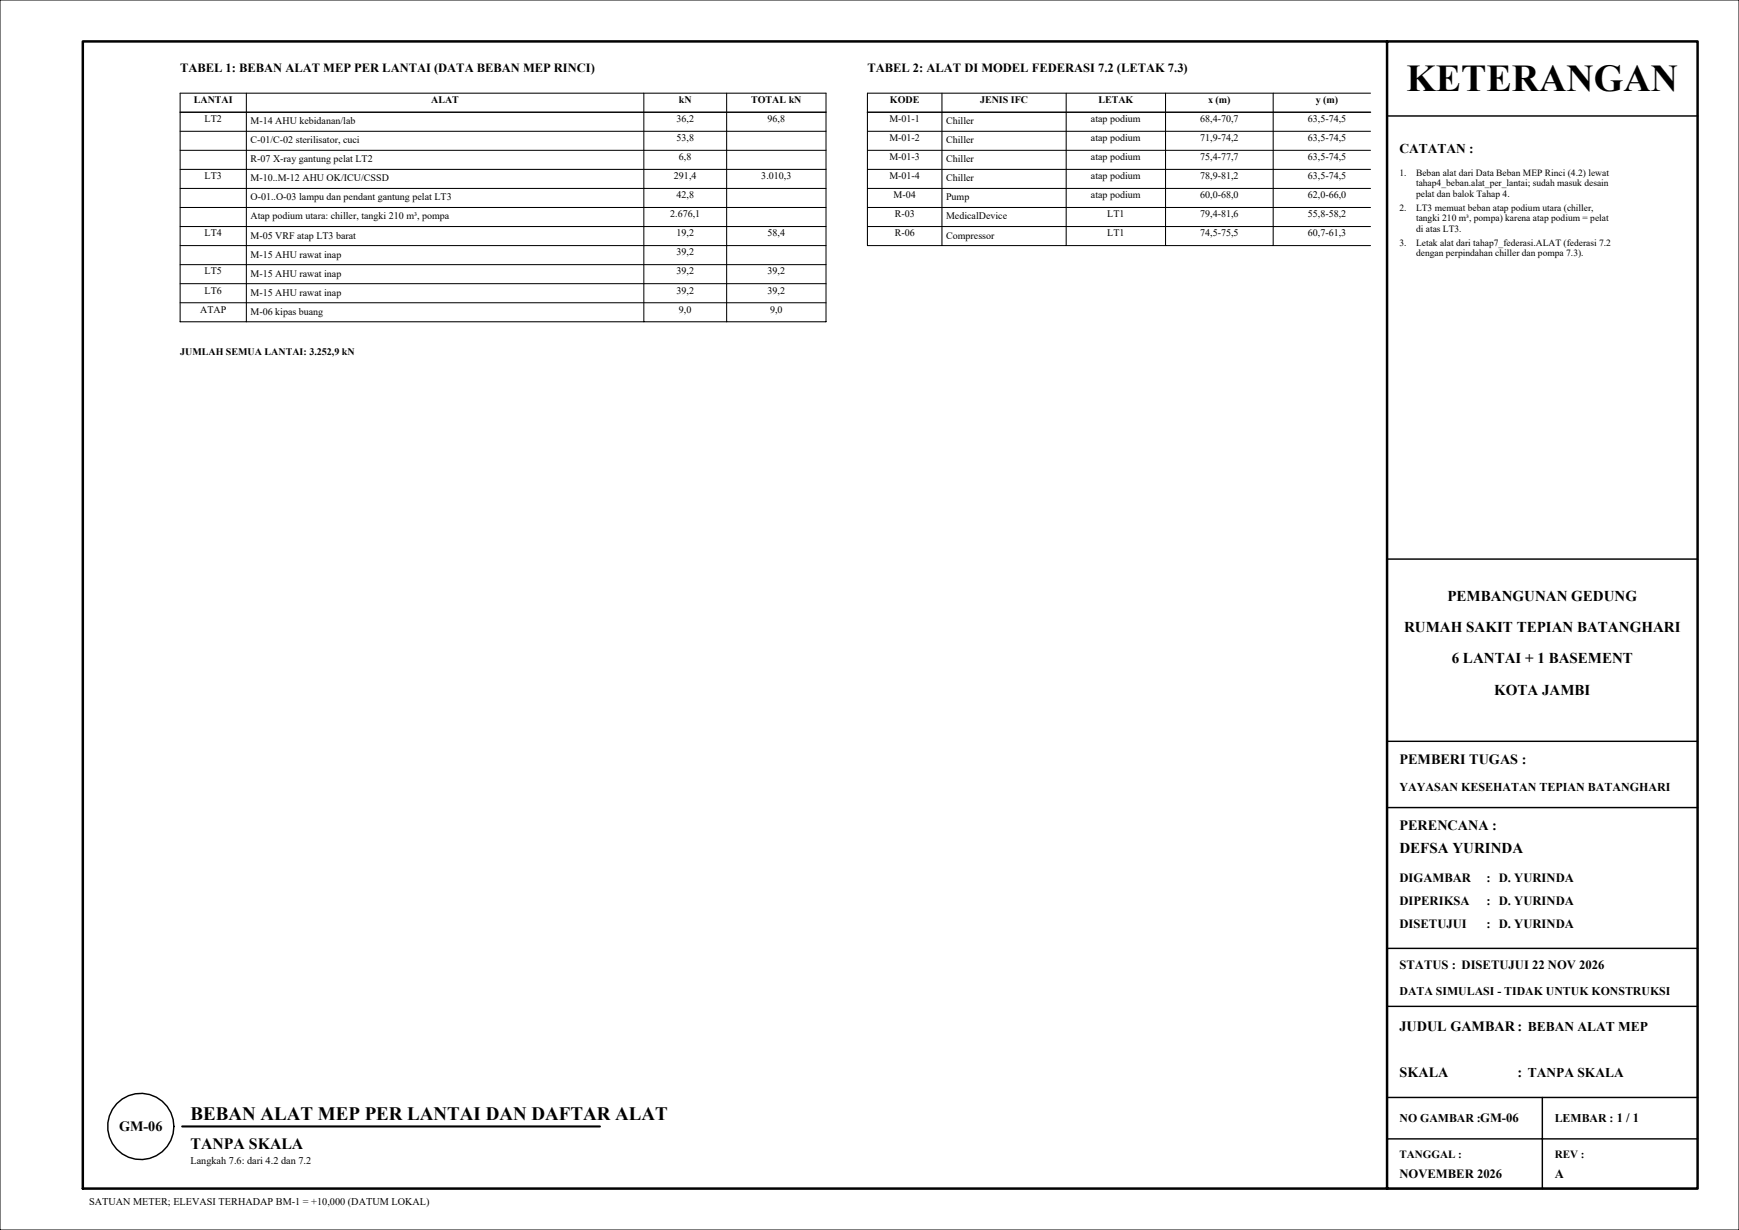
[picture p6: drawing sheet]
<svg xmlns="http://www.w3.org/2000/svg" width="420mm" height="297mm" viewBox="0 0 420 297" stroke-linecap="round" stroke-linejoin="round" font-family="sans-serif">
<defs><g id="words">
<text font-size="9.2" x="339.7" y="22">KETERANGAN</text>
<text font-size="4.6" x="46" y="270.5">BEBAN ALAT MEP PER LANTAI DAN DAFTAR ALAT</text>
<text font-size="3.8" x="46" y="277.5">TANPA SKALA</text>
<g font-size="3.6">
<text x="349.6" y="145.2">PEMBANGUNAN GEDUNG</text>
<text x="339.1" y="152.7">RUMAH SAKIT TEPIAN BATANGHARI</text>
<text x="350.6" y="160.2">6 LANTAI + 1 BASEMENT</text>
<text x="360.9" y="167.7">KOTA JAMBI</text>
<text x="338" y="206">DEFSA YURINDA</text>
</g>
<g font-size="3.4">
<text x="338" y="184.5">PEMBERI TUGAS :</text>
<text x="338" y="200.5">PERENCANA :</text>
<text x="338" y="249">JUDUL GAMBAR: BEBAN ALAT MEP</text>
<text x="338" y="260">SKALA</text>
<text x="366.5" y="260">: TANPA SKALA</text>
<text x="28.8" y="273.1">GM-06</text>
</g>
<text font-size="3.2" x="338" y="37">CATATAN :</text>
<g font-size="3.1">
<text x="338" y="213">DIGAMBAR</text>
<text x="359" y="213">: D. YURINDA</text>
<text x="338" y="218.5">DIPERIKSA</text>
<text x="359" y="218.5">: D. YURINDA</text>
<text x="338" y="224">DISETUJUI</text>
<text x="359" y="224">: D. YURINDA</text>
<text x="338" y="234">STATUS : DISETUJUI 22 NOV 2026</text>
<text x="338" y="284.5">NOVEMBER 2026</text>
<text x="375.5" y="284.5">A</text>
</g>
<g font-size="3">
<text x="43.5" y="17.5">TABEL 1: BEBAN ALAT MEP PER LANTAI (DATA BEBAN MEP RINCI)</text>
<text x="209.5" y="17.5">TABEL 2: ALAT DI MODEL FEDERASI 7.2 (LETAK 7.3)</text>
</g>
<g font-size="2.9">
<text x="338" y="191">YAYASAN KESEHATAN TEPIAN BATANGHARI</text>
<text x="338" y="240.2">DATA SIMULASI - TIDAK UNTUK KONSTRUKSI</text>
<text x="338" y="271">NO GAMBAR :GM-06</text>
<text x="375.5" y="271">LEMBAR : 1 / 1</text>
</g>
<g font-size="2.7">
<text x="338" y="279.5">TANGGAL :</text>
<text x="375.5" y="279.5">REV :</text>
</g>
<g font-size="2.5">
<text x="46" y="281">Langkah 7.6: dari 4.2 dan 7.2</text>
<text x="21.5" y="291">SATUAN METER; ELEVASI TERHADAP BM-1 = +10,000 (DATUM LOKAL)</text>
</g>
<g font-size="2.4">
<text x="46.8" y="24.9">LANTAI</text>
<text x="49.4" y="29.5">LT2</text>
<text x="60.5" y="30">M-14 AHU kebidanan/lab</text>
<text x="104.1" y="24.9">ALAT</text>
<text x="163.4" y="29.5">36,2</text>
<text x="164" y="24.9">kN</text>
<text x="181.4" y="24.9">TOTAL kN</text>
<text x="185.4" y="29.5">96,8</text>
<text x="214.8" y="29.5">M-01-1</text>
<text x="214.9" y="24.9">KODE</text>
<text x="228.5" y="30">Chiller</text>
<text x="236.7" y="24.9">JENIS IFC</text>
<text x="263.5" y="29.5">atap podium</text>
<text x="265.3" y="24.9">LETAK</text>
<text x="289.9" y="29.5">68,4-70,7</text>
<text x="291.8" y="24.9">x (m)</text>
<text x="315.9" y="29.5">63,5-74,5</text>
<text x="317.8" y="24.9">y (m)</text>
<text x="60.5" y="34.6">C-01/C-02 sterilisator, cuci</text>
<text x="163.4" y="34.1">53,8</text>
<text x="214.8" y="34.1">M-01-2</text>
<text x="228.5" y="34.6">Chiller</text>
<text x="263.5" y="34.1">atap podium</text>
<text x="289.9" y="34.1">71,9-74,2</text>
<text x="315.9" y="34.1">63,5-74,5</text>
<text x="60.5" y="39.2">R-07 X-ray gantung pelat LT2</text>
<text x="164" y="38.7">6,8</text>
<text x="214.8" y="38.7">M-01-3</text>
<text x="228.5" y="39.2">Chiller</text>
<text x="263.5" y="38.7">atap podium</text>
<text x="289.9" y="38.7">75,4-77,7</text>
<text x="315.9" y="38.7">63,5-74,5</text>
<text x="49.4" y="43.3">LT3</text>
<text x="60.5" y="43.8">M-10..M-12 AHU OK/ICU/CSSD</text>
<text x="162.8" y="43.3">291,4</text>
<text x="163.4" y="47.9">42,8</text>
<text x="183.9" y="43.3">3.010,3</text>
<text x="214.8" y="43.3">M-01-4</text>
<text x="215.8" y="47.9">M-04</text>
<text x="228.5" y="43.8">Chiller</text>
<text x="263.5" y="43.3">atap podium</text>
<text x="263.5" y="47.9">atap podium</text>
<text x="289.9" y="43.3">78,9-81,2</text>
<text x="289.9" y="47.9">60,0-68,0</text>
<text x="315.9" y="43.3">63,5-74,5</text>
<text x="315.9" y="47.9">62,0-66,0</text>
<text x="60.5" y="48.4">O-01..O-03 lampu dan pendant gantung pelat LT3</text>
<text x="60.5" y="53">Atap podium utara: chiller, tangki 210 m³, pompa</text>
<text x="161.9" y="52.5">2.676,1</text>
<text x="216.1" y="52.5">R-03</text>
<text x="228.5" y="48.4">Pump</text>
<text x="228.5" y="53">MedicalDevice</text>
<text x="267.4" y="52.5">LT1</text>
<text x="289.9" y="52.5">79,4-81,6</text>
<text x="315.9" y="52.5">55,8-58,2</text>
<text x="49.4" y="57.1">LT4</text>
<text x="60.5" y="57.6">M-05 VRF atap LT3 barat</text>
<text x="163.4" y="57.1">19,2</text>
<text x="185.4" y="57.1">58,4</text>
<text x="216.1" y="57.1">R-06</text>
<text x="228.5" y="57.6">Compressor</text>
<text x="267.4" y="57.1">LT1</text>
<text x="289.9" y="57.1">74,5-75,5</text>
<text x="315.9" y="57.1">60,7-61,3</text>
<text x="60.5" y="62.2">M-15 AHU rawat inap</text>
<text x="163.4" y="61.7">39,2</text>
<text x="49.4" y="66.3">LT5</text>
<text x="49.4" y="70.9">LT6</text>
<text x="60.5" y="66.8">M-15 AHU rawat inap</text>
<text x="60.5" y="71.4">M-15 AHU rawat inap</text>
<text x="163.4" y="66.3">39,2</text>
<text x="163.4" y="70.9">39,2</text>
<text x="185.4" y="66.3">39,2</text>
<text x="185.4" y="70.9">39,2</text>
<text x="48.3" y="75.5">ATAP</text>
<text x="60.5" y="76">M-06 kipas buang</text>
<text x="164" y="75.5">9,0</text>
<text x="186" y="75.5">9,0</text>
<text x="43.5" y="85.7">JUMLAH SEMUA LANTAI: 3.252,9 kN</text>
</g>
<g font-size="2.3">
<text x="338" y="42.5">1.</text>
<text x="342" y="42.5">Beban alat dari Data Beban MEP Rinci (4.2) lewat</text>
<text x="342" y="45">tahap4_beban.alat_per_lantai; sudah masuk desain</text>
<text x="342" y="47.5">pelat dan balok Tahap 4.</text>
<text x="338" y="50.9">2.</text>
<text x="342" y="50.9">LT3 memuat beban atap podium utara (chiller,</text>
<text x="342" y="53.4">tangki 210 m³, pompa) karena atap podium = pelat</text>
<text x="338" y="59.3">3.</text>
<text x="342" y="55.9">di atas LT3.</text>
<text x="342" y="59.3">Letak alat dari tahap7_federasi.ALAT (federasi 7.2</text>
<text x="342" y="61.8">dengan perpindahan chiller dan pompa 7.3).</text>
</g>
</g></defs>
<!-- layer: KOP -->
<path d="M0 0h420v297h-420z" fill="none" stroke="#000" stroke-width=".24"/>
<path d="M20 10h390v277h-390zM335 10v277" fill="none" stroke="#000" stroke-width=".6"/>
<path d="M335 28h75M335 135h75M335 179h75M335 195h75M335 229h75M335 243h75M335 265h75M335 275h75M372.5 265v22M335 287h75" fill="none" stroke="#000" stroke-width=".35"/>
<!-- layer: KERTAS-TEKS -->
<circle cx="34" cy="272" r="8" fill="none" stroke="#000" stroke-width=".35"/>
<path d="M44 272h100.9" fill="none" stroke="#000" stroke-width=".5"/>
<!-- layer: S-TABEL -->
<g fill="none" stroke="#000" stroke-width=".25">
<path d="M43.5 22.5h156v55.2h-156zM43.5 31.7h156M43.5 36.3h156M59.5 22.5v55.2M155.5 22.5v55.2M175.5 22.5v55.2M209.5 31.7h121.5M209.5 36.3h121.5M227.5 22.5v36.8M257.5 22.5v36.8M281.5 22.5v36.8M307.5 22.5v36.8"/>
<path d="M331 22.5h-121.5v36.8h121.5M43.5 40.9h156M43.5 45.5h156M43.5 50.1h156M43.5 54.7h156M43.5 59.3h156M209.5 40.9h121.5M209.5 45.5h121.5M209.5 50.1h121.5M209.5 54.7h121.5M43.5 63.9h156M43.5 68.5h156"/>
<path d="M43.5 73.1h156"/>
</g>
<path d="M43.5 27.1h156M209.5 27.1h121.5" fill="none" stroke="#000" stroke-width=".35"/>
<use href="#words"/>
</svg>
